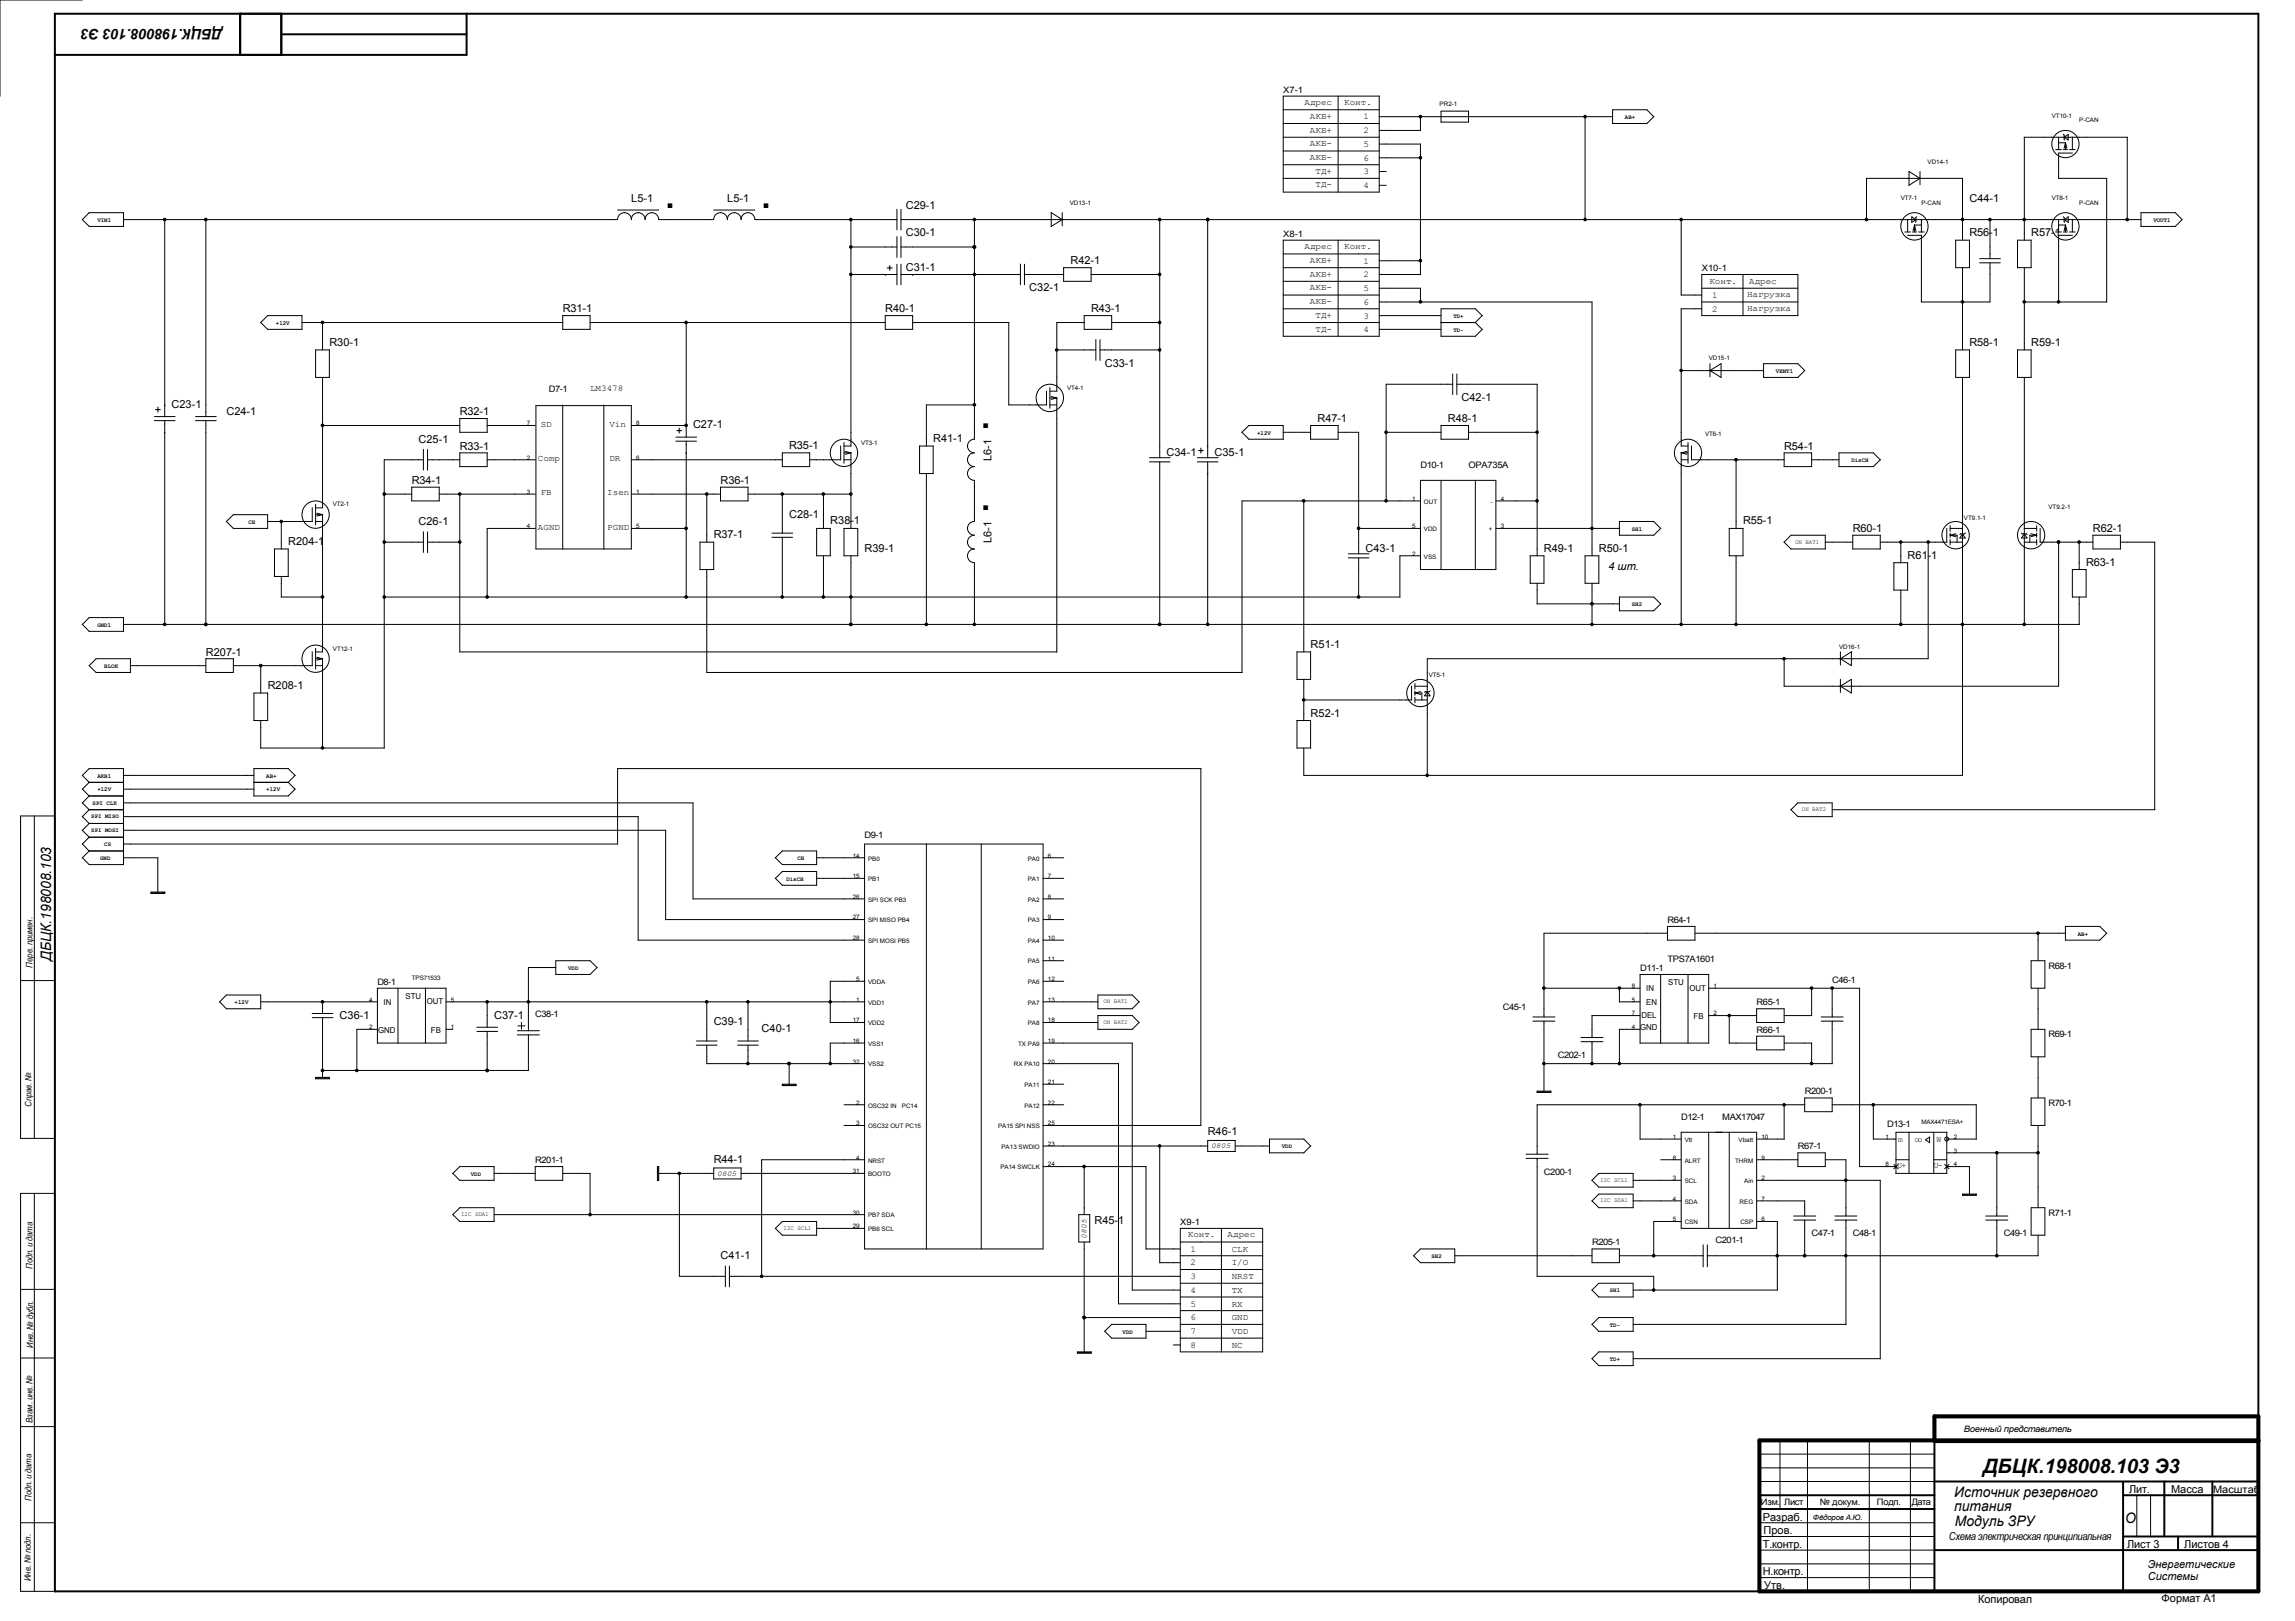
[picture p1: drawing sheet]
<svg xmlns="http://www.w3.org/2000/svg" width="841mm" height="594mm" viewBox="0 0 841 594" stroke-linecap="round" stroke-linejoin="round" font-family="sans-serif">
<defs><g id="words">
<g font-size="12.1">
<text x="243.9" y="76.3">.</text>
<text x="279.1" y="76.3">.</text>
<text x="359.6" y="156.8">.</text>
<text x="359.6" y="186.9">.</text>
</g>
<text font-size="7.3" x="726.7" y="539.8">ДБЦК.198008.103 Э3</text>
<g font-size="5.3">
<text x="81.5" y="10.8" transform="rotate(180 81.5 10.8)">ДБЦК.198008.103 Э3</text>
<text x="18.8" y="352" transform="rotate(-90 18.8 352)">ДБЦК.198008.103</text>
<text x="716.2" y="548.4">Источник резервного</text>
<text x="716.2" y="553.6">питания</text>
<text x="778.8" y="558">O</text>
<text x="716.4" y="559.2">Модуль ЗРУ</text>
</g>
<g font-size="4">
<text x="231.4" y="74">L5-1</text>
<text x="266.5" y="74">L5-1</text>
<text x="331.9" y="76.5">C29-1</text>
<text x="721.7" y="74">C44-1</text>
<text x="331.9" y="86.6">C30-1</text>
<text x="721.7" y="86.6">R56-1</text>
<text x="744.3" y="86.6">R57-1</text>
<text x="324.9" y="99.2">+</text>
<text x="331.9" y="99.1">C31-1</text>
<text x="392.3" y="96.6">R42-1</text>
<text x="377.2" y="106.7">C32-1</text>
<text x="206.2" y="114.5">R31-1</text>
<text x="324.4" y="114.5">R40-1</text>
<text x="399.8" y="114.3">R43-1</text>
<text x="120.7" y="126.8">R30-1</text>
<text x="721.7" y="126.8">R58-1</text>
<text x="744.3" y="126.8">R59-1</text>
<text x="404.8" y="134.4">C33-1</text>
<text x="62.9" y="149.4">C23-1</text>
<text x="535.6" y="146.9">C42-1</text>
<text x="59" y="151.4" transform="rotate(-90 59 151.4)">+</text>
<text x="83" y="152">C24-1</text>
<text x="168.5" y="152.2">R32-1</text>
<text x="482.8" y="154.5">R47-1</text>
<text x="530.6" y="154.5">R48-1</text>
<text x="250.1" y="158.9" transform="rotate(-90 250.1 158.9)">+</text>
<text x="254" y="157">C27-1</text>
<text x="153.4" y="162.3">C25-1</text>
<text x="168.5" y="164.8">R33-1</text>
<text x="289.2" y="164.5">R35-1</text>
<text x="342" y="162">R41-1</text>
<text x="427.5" y="167">C34-1</text>
<text x="441.2" y="166.5" transform="rotate(-90 441.2 166.5)">+</text>
<text x="445.1" y="167">C35-1</text>
<text x="653.8" y="164.8">R54-1</text>
<text x="363.3" y="169" transform="rotate(-90 363.3 169)">L6-1</text>
<text x="150.9" y="177.4">R34-1</text>
<text x="264" y="177.4">R36-1</text>
<text x="289.2" y="189.7">C28-1</text>
<text x="153.4" y="192.4">C26-1</text>
<text x="261.5" y="197.2">R37-1</text>
<text x="304.2" y="192.2">R38-1</text>
<text x="638.7" y="192.2">R55-1</text>
<text x="678.9" y="194.9">R60-1</text>
<text x="767" y="194.9">R62-1</text>
<text x="105.6" y="199.7">R204-1</text>
<text x="316.8" y="202.3">R39-1</text>
<text x="363.3" y="199.1" transform="rotate(-90 363.3 199.1)">L6-1</text>
<text x="500.4" y="202.3">C43-1</text>
<text x="565.8" y="202.3">R49-1</text>
<text x="585.9" y="202.3">R50-1</text>
<text x="589.4" y="208.8">4 шт.</text>
<text x="699.1" y="204.8">R61-1</text>
<text x="764.5" y="207.3">R63-1</text>
<text x="480.3" y="237.4">R51-1</text>
<text x="75.4" y="240.2">R207-1</text>
<text x="98.1" y="252.6">R208-1</text>
<text x="480.3" y="262.6">R52-1</text>
<text x="124.5" y="373.3">C36-1</text>
<text x="181.1" y="373.3">C37-1</text>
<text x="261.5" y="375.8">C39-1</text>
<text x="279.1" y="378.3">C40-1</text>
<text x="442.6" y="416">R46-1</text>
<text x="261.5" y="426">R44-1</text>
<text x="401.1" y="448.7">R45-1</text>
<text x="264" y="461.5">C41-1</text>
<text x="780.3" y="547">Лит.</text>
<text x="795.6" y="547">Масса</text>
<text x="646" y="557.3">Разраб.</text>
<text x="646.3" y="562.1">Пров.</text>
<text x="646" y="567.1">Т.контр.</text>
<text x="714.2" y="564.4">Схема электрическая принципиальная</text>
<text x="779.5" y="567.1">Лист 3</text>
<text x="800.4" y="567.1">Листов 4</text>
<text x="787.1" y="574.4">Энергетические</text>
<text x="646" y="577.2">Н.контр.</text>
<text x="787.1" y="579">Системы</text>
<text x="646.5" y="582.2">Утв.</text>
<text x="725" y="587.2">Копировал</text>
<text x="792.1" y="587">Формат A1</text>
</g>
<text font-size="3.8" x="811" y="547">Масштаб</text>
<g font-size="3.3">
<text x="470.2" y="33.9">X7-1</text>
<text x="478" y="38.5">Адрес</text>
<text x="492.6" y="38.5">Конт.</text>
<text x="480" y="43.5">АКБ+</text>
<text x="499.7" y="43.8">1</text>
<text x="480" y="53.6">АКБ-</text>
<text x="480" y="48.6">АКБ+</text>
<text x="499.7" y="48.8">2</text>
<text x="499.7" y="53.8">5</text>
<text x="480" y="58.6">АКБ-</text>
<text x="499.7" y="58.9">6</text>
<text x="482" y="63.6">ТД+</text>
<text x="499.7" y="63.9">3</text>
<text x="482" y="68.7">ТД-</text>
<text x="499.7" y="68.9">4</text>
<text x="470.2" y="86.7">X8-1</text>
<text x="478" y="91.3">Адрес</text>
<text x="492.6" y="91.3">Конт.</text>
<text x="480" y="96.4">АКБ+</text>
<text x="480" y="101.3">АКБ+</text>
<text x="499.7" y="96.6">1</text>
<text x="499.7" y="101.6">2</text>
<text x="623.6" y="99.3">X10-1</text>
<text x="480" y="106.4">АКБ-</text>
<text x="499.7" y="106.6">5</text>
<text x="626.4" y="103.9">Конт.</text>
<text x="641" y="103.9">Адрес</text>
<text x="480" y="111.4">АКБ-</text>
<text x="499.7" y="111.7">6</text>
<text x="627.4" y="109.2">1</text>
<text x="640.2" y="108.9">Нагрузка</text>
<text x="640.2" y="113.9">Нагрузка</text>
<text x="482" y="116.5">ТД+</text>
<text x="499.7" y="116.7">3</text>
<text x="627.4" y="114.2">2</text>
<text x="482" y="121.5">ТД-</text>
<text x="499.7" y="121.8">4</text>
<text x="201.2" y="143.8">D7-1</text>
<text x="216.2" y="143.3">LM3478</text>
<text x="198.2" y="156.4">SD</text>
<text x="223.3" y="156.4">Vin</text>
<text x="197.1" y="169">Comp</text>
<text x="223.3" y="169">DR</text>
<text x="520.5" y="171.4">D10-1</text>
<text x="538.1" y="171.4">OPA735A</text>
<text x="198.2" y="181.6">FB</text>
<text x="222.5" y="181.6">Isen</text>
<text x="197.1" y="194.4">AGND</text>
<text x="222.5" y="194.4">PGND</text>
<text x="316.8" y="307.2">D9-1</text>
<text x="611" y="338.2">R64-1</text>
<text x="611" y="352.5">TPS7A1601</text>
<text x="11.9" y="354.5" transform="rotate(-90 11.9 354.5)">Перв. примен.</text>
<text x="601" y="355.8">D11-1</text>
<text x="750.6" y="355">R68-1</text>
<text x="138.3" y="360.8">D8-1</text>
<text x="671.4" y="360">C46-1</text>
<text x="550.7" y="370.1">C45-1</text>
<text x="643.7" y="368.3">R65-1</text>
<text x="196.1" y="372.6">C38-1</text>
<text x="643.7" y="378.4">R66-1</text>
<text x="750.6" y="380.2">R69-1</text>
<text x="570.8" y="387.7">C202-1</text>
<text x="661.3" y="401">R200-1</text>
<text x="11.6" y="405.6" transform="rotate(-90 11.6 405.6)">Справ. №</text>
<text x="750.6" y="405.3">R70-1</text>
<text x="616.1" y="410.3">D12-1</text>
<text x="631.1" y="410.3">MAX17047</text>
<text x="691.5" y="412.8">D13-1</text>
<text x="658.8" y="421.1">R67-1</text>
<text x="196.1" y="426.2">R201-1</text>
<text x="565.8" y="430.4">C200-1</text>
<text x="432.5" y="448.8">X9-1</text>
<text x="750.6" y="445.5">R71-1</text>
<text x="435.3" y="453.4">Конт.</text>
<text x="449.9" y="453.4">Адрес</text>
<text x="628.6" y="455.6">C201-1</text>
<text x="663.9" y="453.1">C47-1</text>
<text x="678.9" y="453.1">C48-1</text>
<text x="734.3" y="453.1">C49-1</text>
<text x="436.3" y="458.7">1</text>
<text x="451.4" y="458.7">CLK</text>
<text x="583.4" y="456.4">R205-1</text>
<text x="11.9" y="464.9" transform="rotate(-90 11.9 464.9)">Подп. и дата</text>
<text x="436.3" y="463.7">2</text>
<text x="451.4" y="463.7">I/O</text>
<text x="436.3" y="468.8">3</text>
<text x="436.3" y="473.8">4</text>
<text x="451.4" y="468.8">NRST</text>
<text x="451.4" y="473.8">TX</text>
<text x="436.3" y="478.8">5</text>
<text x="451.4" y="478.8">RX</text>
<text x="436.3" y="483.8">6</text>
<text x="451.4" y="483.8">GND</text>
<text x="436.3" y="488.9">7</text>
<text x="451.4" y="488.9">VDD</text>
<text x="12.1" y="493.9" transform="rotate(-90 12.1 493.9)">Инв. № дубл.</text>
<text x="436.3" y="493.9">8</text>
<text x="451.4" y="493.9">NC</text>
<text x="11.9" y="521.3" transform="rotate(-90 11.9 521.3)">Взам. инв. №</text>
<text x="719.7" y="524.8">Военный представитель</text>
<text x="11.6" y="550" transform="rotate(-90 11.6 550)">Подп. и дата</text>
<text x="645.2" y="551.4">Изм.</text>
<text x="653.8" y="551.6">Лист</text>
<text x="666.9" y="551.6">№ докум.</text>
<text x="687.7" y="551.6">Подп.</text>
<text x="700.6" y="551.6">Дата</text>
<text x="11.3" y="579.4" transform="rotate(-90 11.3 579.4)">Инв. № подл.</text>
</g>
<g font-size="3">
<text x="603.2" y="363.3">IN</text>
<text x="611.3" y="361.1">STU</text>
<text x="619.1" y="363.1">OUT</text>
<text x="140.5" y="368.3">IN</text>
<text x="148.6" y="366.1">STU</text>
<text x="156.4" y="368.1">OUT</text>
<text x="603.2" y="368.3">EN</text>
<text x="601" y="377.4">GND</text>
<text x="601.5" y="373.1">DEL</text>
<text x="620.6" y="373.4">FB</text>
<text x="138.6" y="378.4">GND</text>
<text x="157.9" y="378.4">FB</text>
<text x="695.5" y="418.3">m</text>
<text x="701.6" y="418.3">oo</text>
<text x="709.6" y="418.6">W</text>
<text x="695.3" y="428.1">U+</text>
<text x="708.6" y="428.1">U-</text>
</g>
<g font-size="2.8">
<text x="443.8" y="420.8">0805</text>
<text x="262.8" y="430.8">0805</text>
<text x="398.2" y="453.9" transform="rotate(-90 398.2 453.9)">0805</text>
<text x="664.3" y="557">Фёдоров А.Ю.</text>
</g>
<g font-size="2.2">
<text x="527.6" y="38.7">PR2-1</text>
<text x="595.5" y="43.6">AB+</text>
<text x="751.9" y="43.3">VT10-1</text>
<text x="761.9" y="44.8">P-CAN</text>
<text x="706.3" y="60.1">VD14-1</text>
<text x="392" y="75.2">VD13-1</text>
<text x="696.6" y="73.4">VT7-1</text>
<text x="704.1" y="75">P-CAN</text>
<text x="751.9" y="73.4">VT8-1</text>
<text x="761.9" y="75">P-CAN</text>
<text x="35.7" y="81.3">VIN1</text>
<text x="789.1" y="81.3">VOUT1</text>
<text x="101.1" y="119">+12V</text>
<text x="532.6" y="116.5">TD+</text>
<text x="532.6" y="121.5">TD-</text>
<text x="626.2" y="132">VD15-1</text>
<text x="650.8" y="136.7">VENT1</text>
<text x="391" y="142.8">VT4-1</text>
<text x="193.1" y="155.9">7</text>
<text x="233.1" y="155.9">8</text>
<text x="460.7" y="159.3">+12V</text>
<text x="624.9" y="159.7">VT6-1</text>
<text x="315.6" y="163">VT3-1</text>
<text x="193.1" y="168.4">2</text>
<text x="233.1" y="168.4">6</text>
<text x="678.4" y="169.3">DisCH</text>
<text x="122" y="185.6">VT2-1</text>
<text x="193.1" y="181">3</text>
<text x="233.1" y="181">1</text>
<text x="517.5" y="183.5">1</text>
<text x="521.8" y="184.6">OUT</text>
<text x="546.1" y="184.6">-</text>
<text x="550" y="183.5">4</text>
<text x="91" y="192">CH</text>
<text x="719.7" y="190.4">VT9.1-1</text>
<text x="750.6" y="186.6">VT9.2-1</text>
<text x="193.1" y="193.6">4</text>
<text x="233.1" y="193.6">5</text>
<text x="517.5" y="193.6">5</text>
<text x="521.8" y="194.6">VDD</text>
<text x="545.5" y="194.6">+</text>
<text x="550" y="193.6">3</text>
<text x="598" y="194.5">SH1</text>
<text x="517.5" y="203.6">2</text>
<text x="657.8" y="199.2">ON BAT1</text>
<text x="521.8" y="204.7">VSS</text>
<text x="598" y="222.1">SH2</text>
<text x="35.7" y="229.7">GND1</text>
<text x="122" y="238.4">VT12-1</text>
<text x="673.9" y="237.7">VD16-1</text>
<text x="38.2" y="244.8">BLOK</text>
<text x="523.5" y="248.2">VT5-1</text>
<text x="35.7" y="285">AKB1</text>
<text x="97.6" y="285">AB+</text>
<text x="35.7" y="290">+12V</text>
<text x="97.6" y="290">+12V</text>
<text x="33.4" y="299.8">SPI MISO</text>
<text x="34" y="294.8">SPI CLK</text>
<text x="660.3" y="297.3">ON BAT2</text>
<text x="33.4" y="304.9">SPI MOSI</text>
<text x="38.2" y="310.1">CS</text>
<text x="36.7" y="315.2">GND</text>
<text x="292.2" y="315.2">CH</text>
<text x="312.5" y="314.3">14</text>
<text x="318.1" y="315.3">PB0</text>
<text x="376.6" y="315.3">PA0</text>
<text x="384" y="314.3">6</text>
<text x="288.2" y="322.7">DisCH</text>
<text x="312.5" y="321.8">15</text>
<text x="318.1" y="322.9">PB1</text>
<text x="376.6" y="322.9">PA1</text>
<text x="384" y="321.8">7</text>
<text x="312.5" y="329.4">26</text>
<text x="384" y="329.4">8</text>
<text x="318.1" y="330.4">SPI SCK PB3</text>
<text x="376.6" y="330.4">PA2</text>
<text x="312.5" y="336.9">27</text>
<text x="318.1" y="338">SPI MISO PB4</text>
<text x="376.6" y="338">PA3</text>
<text x="384" y="336.9">9</text>
<text x="312.5" y="344.5">28</text>
<text x="318.1" y="345.5">SPI MOSI PB5</text>
<text x="376.6" y="345.5">PA4</text>
<text x="384" y="344.5">10</text>
<text x="761.4" y="342.9">AB+</text>
<text x="376.6" y="353.1">PA5</text>
<text x="384" y="352">11</text>
<text x="150.9" y="359.1">TPS71533</text>
<text x="208.2" y="355.4">VDD</text>
<text x="313.8" y="359.5">5</text>
<text x="384" y="359.5">12</text>
<text x="318.1" y="360.6">VDDA</text>
<text x="376.6" y="360.6">PA6</text>
<text x="598" y="362.1">8</text>
<text x="627.9" y="362.1">1</text>
<text x="86" y="368">+12V</text>
<text x="135.3" y="367.1">4</text>
<text x="165.2" y="367.1">5</text>
<text x="313.8" y="367.1">1</text>
<text x="318.1" y="368.1">VDD1</text>
<text x="376.6" y="368.1">PA7</text>
<text x="384" y="367.1">13</text>
<text x="404.4" y="367.7">ON BAT1</text>
<text x="598" y="367.1">5</text>
<text x="135.3" y="377.1">2</text>
<text x="165.2" y="377.1">1</text>
<text x="312.5" y="374.6">17</text>
<text x="318.1" y="375.7">VDD2</text>
<text x="376.6" y="375.7">PA8</text>
<text x="384" y="374.6">18</text>
<text x="404.4" y="375.2">ON BAT2</text>
<text x="598" y="377.1">4</text>
<text x="598" y="372.1">7</text>
<text x="627.9" y="372.1">2</text>
<text x="312.5" y="382.2">16</text>
<text x="318.1" y="383.2">VSS1</text>
<text x="373.1" y="383.2">TX PA9</text>
<text x="384" y="382.2">19</text>
<text x="312.5" y="389.7">32</text>
<text x="384" y="389.7">20</text>
<text x="318.1" y="390.8">VSS2</text>
<text x="371.6" y="390.8">RX PA10</text>
<text x="375.4" y="398.3">PA11</text>
<text x="384" y="397.3">21</text>
<text x="313.8" y="404.8">2</text>
<text x="318.1" y="405.8">OSC32 IN</text>
<text x="330.5" y="405.8">PC14</text>
<text x="375.4" y="405.8">PA12</text>
<text x="384" y="404.8">22</text>
<text x="313.8" y="412.4">3</text>
<text x="318.1" y="413.4">OSC32 OUT PC15</text>
<text x="365.7" y="413.4">PA15 SPI NSS</text>
<text x="384" y="412.4">25</text>
<text x="704.1" y="411.9">MAX4471ESA+</text>
<text x="384" y="419.9">23</text>
<text x="613" y="417.4">1</text>
<text x="617.3" y="418.4">Vtt</text>
<text x="637.1" y="418.4">Vbatt</text>
<text x="645.5" y="417.4">10</text>
<text x="691" y="417.4">1</text>
<text x="715.9" y="417.4">2</text>
<text x="313.8" y="424.9">4</text>
<text x="367" y="421">PA13 SWDIO</text>
<text x="469.7" y="420.8">VDD</text>
<text x="613" y="424.9">8</text>
<text x="645.5" y="424.9">9</text>
<text x="715.9" y="422.4">3</text>
<text x="172.5" y="430.9">VDD</text>
<text x="312.5" y="429.9">31</text>
<text x="318.1" y="426">NRST</text>
<text x="318.1" y="431">BOOTO</text>
<text x="366.6" y="428.5">PA14 SWCLK</text>
<text x="384" y="427.4">24</text>
<text x="617.3" y="426">ALRT</text>
<text x="635.8" y="426">THRM</text>
<text x="691" y="427.4">8</text>
<text x="715.9" y="427.4">4</text>
<text x="586.4" y="433.1">I2C SCL1</text>
<text x="613" y="432.5">3</text>
<text x="617.3" y="433.5">SCL</text>
<text x="639.1" y="433.5">Ain</text>
<text x="645.5" y="432.5">2</text>
<text x="586.4" y="440.6">I2C SDA1</text>
<text x="613" y="440">4</text>
<text x="617.3" y="441.1">SDA</text>
<text x="637.5" y="441.1">REG</text>
<text x="645.5" y="440">7</text>
<text x="169" y="445.6">I2C SDA1</text>
<text x="312.5" y="445.1">30</text>
<text x="318.1" y="446.1">PB7 SDA</text>
<text x="613" y="447.5">5</text>
<text x="617.3" y="448.6">CSN</text>
<text x="637.8" y="448.6">CSP</text>
<text x="645.5" y="447.5">6</text>
<text x="287.1" y="450.7">I2C SCL1</text>
<text x="312.5" y="450.1">29</text>
<text x="318.1" y="451.1">PB6 SCL</text>
<text x="524.6" y="461">SH2</text>
<text x="589.9" y="473.6">SH1</text>
<text x="411.4" y="488.7">VDD</text>
<text x="589.9" y="486.2">TD-</text>
<text x="589.9" y="498.7">TD+</text>
</g>
</g></defs>
<g fill="none" stroke="#000" stroke-width=".72">
<path d="M88 5v15.1M103 12.6h68M103.1 5v15.1M171 5v15.1h-150.9M708.9 528v55.1M645 547.9h63.9M645 553h63.9M708.9 542.9h118.5M778 543.1v40M778.2 547.9h49.1M793.1 542.9v19.9M810.7 542.9v19.9"/>
<path d="M708.8 568h118.5M778.2 563h49.1M798.2 563v4.9M20.1 583.1h807.5M827.6 583.1v-578.1h-807.5v578.2"/>
</g>
<g fill="none" stroke="#000" stroke-width=".37">
<path d="M30.2 0h-30.2v35.3M88 5v15.2M470.2 35.2h35.2v35.2h-35.2zM490.3 35.2v35.2M470.2 50.3h35.2M470.2 40.2h35.2M470.2 45.3h35.2M470.2 55.3h35.2M505.4 52.8l15.1-.1 .1 47.9h-15.2M505.4 42.8h85.5M505.4 57.8h15.2M520.5 42.7v5.1h-15.1"/>
<path d="M528.1 40.7h10v4h-10zM580.9 42.8v37.7M606 42.7l-2.5 2.6h-12.6v-5.1h12.6l2.5 2.6M753.3 54.8h2.1M754.3 52.3h2.6M754.4 50.3v4.6M756.1 54.8h1.5M756.1 49.2l.3 .3M756.4 51l.2 .3M756.4 49.5v1.6M756.9 52.3l.5 2.1M756.9 52.3v2.5"/>
<path d="M756.9 52.3l-.5 2M757.9 49.2v2.1l-1.5-1.1 1.5-.9M758.4 54.8h2M759.4 50.2v4.6M759.5 56.1l-5.1-.1v9.4M32.6 77.9h12.7v5.1h-12.7M32.7 77.9l-2.6 2.6M226.3 77h15.1M261.5 77h15.1M328.7 76.7v7.5M330.2 76.7v7.6M385.2 77.9l4.1 2.6-4.1 2.5v-5.1"/>
<path d="M389.3 77.9v4.9M470.2 65.4h35.2M470.2 60.4h35.2M505.4 62.9h2.6M505.4 67.9h2.6M699.6 67.9l4-2.5-4.1-2.6 .1 5.1M702.4 79.4l-.3 .3v1.5M703.6 62.8v4.9M754.4 65.4h17.6v45.3h-30.2M756.1 79.4l.3 .3v1.5M797.1 77.9l2.6 2.6M797.2 77.9h-12.6v5.1h12.6"/>
<path d="M30.1 80.4l2.6 2.6M45.3 80.5h181a2.48 2.48 0 0 1 2.5-2.6 2.51 2.51 0 0 1 2.6 2.6 2.48 2.48 0 0 1 2.4-2.6 2.51 2.51 0 0 1 2.6 2.6 2.5 2.5 0 0 1 2.5-2.6 2.5 2.5 0 0 1 2.5 2.6h20.1a2.5 2.5 0 0 1 2.5-2.6 2.5 2.5 0 0 1 2.5 2.6 2.52 2.52 0 0 1 2.5-2.6 2.52 2.52 0 0 1 2.6 2.6 2.52 2.52 0 0 1 2.5-2.6 2.52 2.52 0 0 1 2.5 2.6h52.1M60.4 80.5v72.2M75.4 80.5v72.2M311.8 80.5v82.9h-2.5M311.8 90.5h16.9M328.7 86.7v7.6M328.7 96.8v7.6M330.1 80.5h454.5M330.1 90.5h27M330.2 86.7v7.7M330.2 96.8v7.6"/>
<path d="M357.1 80.5v80.5a2.5 2.5 0 0 0-2.6 2.4 2.5 2.5 0 0 0 2.6 2.5 2.52 2.52 0 0 0-2.6 2.6 2.52 2.52 0 0 0 2.6 2.5 2.52 2.52 0 0 0-2.6 2.5 2.52 2.52 0 0 0 2.6 2.5v15.1a2.52 2.52 0 0 0-2.6 2.5 2.52 2.52 0 0 0 2.6 2.5 2.52 2.52 0 0 0-2.6 2.5 2.52 2.52 0 0 0 2.6 2.6 2.48 2.48 0 0 0-2.6 2.5v-.1a2.51 2.51 0 0 0 2.6 2.6v22.7M373.9 96.8v7.6M375.4 96.8v7.6M399.8 98v5.1M399.8 98.1h-10.1l.1 5M425 80.5v87.2M442.6 80.5v87.3M470.2 98.1h35.2M470.2 93h35.2M470.2 88h35.2v35.2h-35.2zM490.3 88v35.3M505.4 95.5h15.2"/>
<path d="M616.1 80.4v27.7M684 80.5l-.1-15.1h35.3v22.6M698 85h2.1M699 86.2h5.1v24.5h25.1v-14.4M699.1 80.4v4.6M700.8 85h1.6M701.6 82.4l.5 2.1M701.6 82.5l-.6 2M701.6 82.4v2.6M701.6 82.5h2.5M702.1 80.4l-1.5 1.1v-2.1l1.5 1.1M702.1 81.2l-.3 .3"/>
<path d="M703.1 85h2M704.1 80.5v4.5M716.6 88h5.1M719.2 98.1v30.1M721.7 88v10.1h-5v-10.1M725.4 96.3h7.6M725.5 94.8h7.5M729.2 80.4v14.4M741.8 98.1v30.1M744.3 88v10.1h-5v-10.1h5M753.3 85h2.1M754.3 82.5h2.6"/>
<path d="M754.4 80.5v4.5M756.1 85h1.5M756.4 80.4l1.5 1.1v-2.1l-1.5 1.1M756.4 81.2l.2 .3M756.9 82.4v2.6M756.9 82.5l.5 2M756.9 82.4l-.5 2.1M758.4 85h2M759.4 80.4v4.6M759.5 86.2h-5.1v24.5M779.5 80.5l.1-30.2h-37.8v37.7M799.7 80.4l-2.6 2.6"/>
<path d="M95.5 118.2l2.6 2.5M98 115.7h12.7v5M98.1 115.7l-2.6 2.5M110.7 118.2h95.5M118.2 118.2v10M206.2 115.7h10v5M206.2 115.7v5M216.2 118.2h108.2M251.5 118.2v42M311.8 100.6h16.9M324.4 100.6h.1M330.2 100.6h43.7"/>
<path d="M334.4 100.6h.1M334.4 118.2h35.3v30.2h13.8M375.4 100.6h14.4M389.8 103.1h10.1M397.3 115.7h10.1v5h-10.1M397.3 118.2h-10v25.1M397.3 115.7v5M399.8 100.6h25.2M407.4 118.2h17.6M470.2 103.1h35.2M470.2 108.1h35.2M470.2 113.2h35.2"/>
<path d="M470.2 118.2h35.2M505.4 105.6h15.2l-.1 5.1M505.4 110.7h78M505.4 115.7h22.7M528.1 118.2h12.6M540.6 113.2l2.6 2.5M540.7 113.2h-12.6v10.1M543.2 115.6l-2.6 2.6 2.6 2.5M583.4 110.7v93M616 108.1h7.6M616 113.2h7.6M616.1 113.2v50.2"/>
<path d="M623.6 100.6h35.2v15.1h-35.2zM623.6 105.6h35.3M623.6 110.7h35.3M638.7 100.6v15.1M98 120.7h12.7M118.2 138.3v47.8M120.7 128.2h-5v10.1h5M120.7 128.2v10.1M206.2 120.7h10.1M324.4 120.7h10v-5h-10v5M387.3 128.2h14.3M401.6 124.4v7.6"/>
<path d="M403.1 128.2h21.9M403.1 124.5v7.6M505.4 120.7h22.7M528.1 123.2h12.6M532.3 137v7.6M533.9 137v7.7M543.2 120.6l-2.6 2.6M616 135.8h30.3M626.6 133.2v4.9M630.7 133.3v5l-4.1-2.5M630.7 133.2l-4.1 2.6M661.4 135.8l-2.5 2.5h-12.6v-5h12.6l2.5 2.5"/>
<path d="M716.6 128.2h5.1M719.2 138.3v145.8h-241.4v-10M721.7 128.2v10.1h-5v-10.1M741.8 138.3v90.6M744.3 128.2v10.1h-5v-10.1h5M56.6 154.1h7.5M56.6 152.7h7.6M60.4 148.4h.1M60.4 158.4h.1M60.4 154.1v74.8M71.6 154.1h7.6M71.7 152.7h7.5"/>
<path d="M75.4 154.1v74.8M118.2 155.9h50.3M168.5 158.4h10v-5.1l-10.1 .1 .1 5.1M178.5 155.9h17.6M196.4 148.6h35v52.6h-35zM206.2 148.4v52.8M221.3 148.4v52.8M231.4 155.9h20.1M251.5 155.9h.1M357.1 148.4h-17.6v15M383.5 143.3v5.1M384.7 148.4h2.6"/>
<path d="M384.7 145.8h2.6M384.7 143.3h2.6M384.7 142v7.6M385.2 145.3l2.1 .5v93.1M387.3 145.8l-2.1 .5M455.1 158.4l2.6 2.6M457.6 155.9h12.6v5.1h-12.6M457.7 155.9l-2.6 2.6M470.2 158.4h10.1M490.3 158.4h7.6v44.5M490.3 155.9h-10.1l.1 5.1h10.1M490.3 155.9v5.1"/>
<path d="M508 158.4h20.1M532.3 140.8h-24.3v42.8M533.8 140.8h29.5v62.9M538.1 158.4h25.2M538.1 155.9h-10.1l.1 5.1h10.1M538.1 155.9v5.1M150.8 178.5h10.2M155.2 168.5h-14.4v105.6h-45.3M155.2 164.7v7.6M156.6 168.5h11.9M156.7 164.7v7.6M161 178.5v5.1h-10.1v-5.1"/>
<path d="M168.5 171h10v-5.1h-10.1l.1 5.1M178.5 168.5h17.6M231.4 168.5h55.3M247.6 161.7h7.6M247.7 160.2h7.6M251.5 165.9h.1M251.5 161.7v57.1M274.1 178.5v5.1M274.1 178.5h-10.1v5.1h10.2M286.7 171h10v-5.1h-10v5.1M308.1 163.4v5.1h-11.4M309.2 168.5h2.6"/>
<path d="M309.3 165.9h2.6M309.3 162.1v7.7M309.8 165.4l2 .5M311.8 165.9v27.7M311.9 165.9l-2.1 .6M337 173.5h5v-10.1h-5.1l.1 10.2M339.5 173.5v55.4M421.2 169.2h7.6M421.2 167.7h7.6M425 169.2v59.7M438.7 169.2h7.7M438.8 167.7h7.6"/>
<path d="M442.6 163.4h.1M442.6 173.5h.1M442.6 169.2v59.7M520.5 176h27.7v32.7h-27.7zM528.1 176v32.7M540.6 176v32.7M616 163.4h2.6M616.1 168.5h2.5M618.2 165.4l-2.1 .5v63M618.6 165.9h-2.6l2.1 .6M618.6 162.1v7.7M619.8 168.5h34"/>
<path d="M619.8 163.4v5.1M636.2 168.5v25.1M653.8 165.9h10.1v5.1h-10.1M653.8 165.9v5.1M663.9 168.5h10M673.9 171h12.6M686.5 165.9l2.6 2.6M686.5 165.9h-12.6v5.1M689.1 168.4l-2.6 2.6M82.9 191.1l2.6 2.5h12.6v-5h-12.6l-2.6 2.5M103.1 191.1v10.1M114.4 186.1l.1 5h-16.4"/>
<path d="M115.6 191.1h2.6M115.7 184.8v7.6M115.7 188.6h2.5M115.7 186.1h2.5M116.1 188l2.1 .6v50.3M118.2 188.6l-2 .5M140.8 198.7h14.4M140.8 181.1h10.1M155.2 194.9v7.5M156.6 198.7h11.9M156.7 194.9v7.6M161 181.1h35.1"/>
<path d="M168.5 181.1v57.8h218.8M196.1 193.6h-17.6v25.2M231.4 193.6h20.1M231.4 181.1h32.6M256.5 198.7h5M256.5 198.7v10M259 181.1v17.6M261.5 198.6l.1 10.1h-5.1M274.1 181.1h37.8M282.9 196.9h7.5M282.9 195.4h7.6M286.7 181.1v14.3"/>
<path d="M286.7 196.9v21.9M299.2 193.6h5M299.3 193.6v10.1M301.8 181.1v12.5M304.2 193.6v10.1M314.3 193.6h-5.1l.1 10.1M314.3 193.6l.1 10.1h-5.1M477.8 183.5v55.4M497.9 193.6h22.6M520.5 183.6h-65.4l.1 62.8-196.2 .1v-37.8M548.2 193.6h45.2M548.2 183.6h15.1"/>
<path d="M608.6 193.6l-2.6 2.5h-12.6v-5h12.6l2.6 2.6M638.7 193.6h-5.1l.1 10.1M638.7 193.6l.1 10.1h-5.1M653.8 198.6l2.5 2.6M656.3 196.1h12.6v5.1h-12.6M656.3 196.1l-2.5 2.6M668.9 198.7h10M689 198.7h24.4M689 196.1l.1 5.1h-10.2v-5.1h10.1M696.6 198.7v7.5M706.6 198.6v42.8h-183.6M713.4 193.6v5.1"/>
<path d="M714.6 198.7h4.6M714.6 196.1l2.1 .5M714.6 193.6h4.6M714.6 192.6v2.1M714.6 195.4v1.5M714.6 197.7v2M716.7 195.6l-2.1 .5h2.6M717.2 196.1v2.6M718.4 195.6h1.6M718.5 195.6l-.3 .3M720.2 197.1l-1-1.5-1 1.5h2M720.2 195.3l-.3 .3"/>
<path d="M740.8 195.3l.2 .3M741 195.6h1.6M741.8 193.6h4.5M741.8 195.6l1 1.5h-2l1.1-1.5M741.8 198.7h4.6M742.5 195.6l.3 .3M744.3 195.6l2 .5h-2.5v2.6M746.3 192.6v2.1M746.3 195.4v1.5M746.3 197.7v2M746.4 196.1l-2.1 .5M747.6 198.7h19.4"/>
<path d="M747.6 193.6v5.1M754.4 198.6v52.9M761.9 198.7v10M766.9 196.1h10.1M777 198.7h12.6M777 196.1v5.1h-10v-5.1M789.6 198.6v98.1h-118.2M100.5 201.2h5.1M103.1 211.2v7.6M103.1 218.8h15.1M105.6 201.1l.1 10.1h-5.1v-10M299.3 203.7h5"/>
<path d="M301.8 203.7v15.1M311.8 203.7v25.2M494.1 204.4h7.6M494.1 202.9h7.6M497.9 204.4v14.4M520.5 203.7h-7.5v15.1h-372.2M560.7 203.7h5.1v10h-5.1M560.7 203.7v10.1M563.3 213.7v7.6M580.9 213.7h5M583.4 213.7v15.2M585.9 213.7v-10h-5.1l.1 10.1"/>
<path d="M636.2 203.7v25.2M694 206.2h5.1M694 206.2v10.1M696.6 216.2v12.7M699.1 206.2v10h-5.1M759.4 218.8h5.1M761.9 218.8l.1 10h-716.7M764.5 218.8v-10.1h-5.1v10.1M30.1 228.8l2.6 2.6M32.6 226.3h12.7v5.1M32.6 231.4h12.7M32.7 226.3l-2.6 2.6"/>
<path d="M114.4 238.8l.1 5.1h-29M115.7 237.6v7.6M115.7 238.9h2.5M475.2 238.9h5.1M475.3 238.9v10.1h5M480.3 238.8v10.2M563.2 221.3h30.2M608.6 221.3l-2.6-2.5h-12.6v5.1M608.6 221.2l-2.6 2.6h-12.6M674.4 238.8v4.9M678.4 238.9v5.1l-4-2.7M678.5 238.8l-4.1 2.6"/>
<path d="M32.6 243.9l2.6 2.5 12.6 .1v-5.1h-12.6l-2.6 2.6M47.8 243.9h27.6M85.5 241.4h-10.1v5.1l10.2-.1M85.5 241.3v5.1M93 254l5.1-.1v10.1h-5.1M93 254v10.1M95.5 243.9v10.1M115.6 243.9h2.6M115.7 241.4h2.5M116.1 240.9l2.1 .5v32.7M118.2 241.3l-2 .6M477.7 256.5h39.6"/>
<path d="M477.8 249v15M517.3 251.4v5.1M518.5 253.9l2 .6M518.5 256.5h4.5M518.5 251.5h4.6M518.5 250.4v2.1M518.5 253.2v1.6M518.5 255.5v2.1M520.6 253.4l-2.1 .6h2.6M521 254v2.5M523 253.4l1 1.6M523 241.3v42.8"/>
<path d="M523.1 253.4l-1.1 1.6h2.1M523.8 253.5l-1.8 .2M524.1 253.2l-.3 .3M653.8 251.5h100.6M653.8 241.3v10.2M674.4 251.4l4 2.6M674.4 248.9v4.8M678.4 249v5M678.5 248.9l-4.1 2.6M95.5 264v10.2M475.2 264h5.1v10.1M475.3 264v10.2"/>
<path d="M475.3 274.1h5M7.5 299h12.6v118.2h-12.6zM12.6 299v118.2M30.1 299.2l2.6 2.6-2.6 2.5M30.1 289.1l2.6 2.6-2.6 2.6M30.1 294.2l2.6 2.5-2.6 2.6M30.1 284.1l2.6 2.6-2.6 2.5M32.6 281.6h12.7v35.3M32.6 291.7h12.7M32.6 296.7h12.7M32.6 286.7h12.7M32.7 281.6l-2.6 2.6"/>
<path d="M45.3 294.2h208.7M45.3 299.3h188.5v45.2h83M45.3 284.1h47.7M45.3 289.2h47.7M93 286.7h12.7M105.6 286.7l2.6 2.5M108.2 284.2l-2.5-2.6h-12.7v10.1h12.7l2.5-2.6M108.2 284.1l-2.6 2.6M254 294.2v35.2h62.8M440.1 281.6v130.9M440.1 281.6h-213.8v27.7M656.3 296.7l2.5 2.6"/>
<path d="M658.8 294.2h12.6v5.1h-12.6M658.8 294.2l-2.5 2.6M30.1 304.2l2.6 2.6-2.6 2.5M30.1 309.2l2.6 2.6-2.6 2.6 2.6 2.4M32.6 301.8h12.7M32.6 306.8h12.7M32.6 311.8h12.7M32.6 316.8h12.7M45.3 304.2h198.7l-.1 32.8M45.3 314.3h12.6M45.3 309.3h181.1M57.8 314.3v12.6"/>
<path d="M299.3 316.8h-12.6l-2.6-2.4 2.5-2.6h12.7v5.1M299.3 314.3h17.5M316.8 309.3h65.4v148.4h-65.4zM339.5 309.3v148.4M359.6 309.3v148.4M382.2 314.3h7.6M55.3 326.9h5.1v.5h-5.1zM55.3 327.2h5.1M243.9 337h72.9M284.1 321.8l2.5 2.6h12.7v-5h-12.7l-2.5 2.5M299.3 321.9h17.5M382.2 321.9h7.6"/>
<path d="M382.2 329.4h7.6M382.2 337h7.6M611 339.5h10.1v5h-10.1zM7.5 359.3h12.6M203.7 354.5h-10.1v23.2M216.2 352l2.6 2.6-2.6 2.5M216.3 352h-12.6v5.1h12.6M316.8 359.6l-12.6-.1v15.2h12.6M382.2 344.5h7.6M382.2 352h7.6M382.2 359.6h7.6M608.5 357.1v25.2"/>
<path d="M611 342h-45.2v30.7M618.6 357.1v25.2M621.1 342h135.8M626.2 357v25.2h-25.2M626.2 357.1h-25.2v25.2M744.3 352h5v10.1h-5zM746.8 342v10M772 341.9l-2.5 2.6-12.6 .1v-5.1h12.6l2.5 2.5M80.4 367.1l2.6 2.6M82.9 364.6h12.6v5.1h-12.6M83 364.6l-2.6 2.6M95.5 367.1h42.8"/>
<path d="M114.4 371.4h7.6M114.4 372.9h7.6M118.2 367.1v4.3M118.2 372.9v21.9M138.3 362.1h25.1M138.3 377.2h-7.5v15.1M138.3 362.1v20.2M145.8 362.1v20.2M155.9 362.1v20.2M163.4 377.2h2.5M163.4 367.1h153.4M163.4 362.1v20.1"/>
<path d="M174.7 376.4h7.6M174.8 378h7.6M178.5 367.1v9.4M178.5 378v14.3M189.6 377.7h8.1M189.6 379.2h8.1M189.8 375.9h2.6M191.1 374.6v2.6M193.6 379.2v13.1h-75.4M259 367.1v14.4M274.1 367.1v14.4M382.2 367.1h20.1"/>
<path d="M382.2 374.7h20.1M402.3 377.2h12.7l2.4-2.6-2.5-2.4h-12.6v5M417.4 367.1l-2.4 2.6h-12.7v-5.1h12.7l2.4 2.6M561.7 374.2h8.1M561.7 372.7h8.1M565.8 374.1v25.8M565.8 362.1h35.2M593.4 377.2h7.6M593.4 367.1h7.6M593.4 362.1v5M593.4 377.2v12.6M601 372.2h-17.6v8"/>
<path d="M626.2 362.1h55.3M626.2 372.2h17.5M633.7 372.2v10.1M643.7 369.7h10.1v5h-10.1zM643.7 379.7h10.1v5h-10.1zM653.8 372.2h10.1M663.9 362.1v10.1M667.3 374.2h8.1M667.3 372.7h8.1M671.4 362.1v10.6M671.4 374.1v15.7M681.4 362.1v65.4"/>
<path d="M744.3 377.2h5v10.1h-5zM746.8 362.1v15.1M115.7 395.1h5M120.7 394.8v.5M120.7 394.8h-5v.6l5-.1M138.3 382.2h25.2M255.2 383h7.6M255.2 381.5h7.6M259 383v6.8M259 389.8h57.8M270.3 383h7.6M270.3 381.5h7.6"/>
<path d="M274.1 383v6.8M286.7 397.6h5M289.2 389.8v7.5M291.7 397.3v.5h-5M291.7 397.3h-5v.5M316.8 382.2h-12.6v7.6M382.2 397.3h7.6M382.2 382.2h32.8l-.1 90.6M382.2 389.8h27.7v88M565.8 389.8h105.6M568.3 399.8v.5M568.3 399.8h-5v.5h5"/>
<path d="M579.3 381.7h8.1M579.3 380.2h8.1M583.4 381.7v8.1M633.7 382.2h10M653.8 382.2h10.1v7.6M746.8 387.3v15M309.3 412.4h7.5M309.3 404.8h7.5M382.2 412.4h57.9M382.2 404.8h7.6M382.2 419.9h60.4M425 419.9v42.8h7.5"/>
<path d="M442.6 417.9h10l.1 4-10.1 .1zM452.6 419.9h12.6M477.8 417.4l2.5 2.6M477.8 417.4h-12.6v5.1M480.3 419.9l-2.5 2.5M563.3 400.1h5M601 417.4h15.1M601 404.8v12.6M616.1 414.9h27.6v35.2h-27.6zM626.2 414.9v35.3M633.7 414.9v35.3M643.7 417.4h10.1"/>
<path d="M653.8 404.8v12.6M661.3 404.8h-98v18.2M661.3 402.3h10.1v5.1h-10.1zM671.4 404.8h52.8v12.6M686.5 417.4h8.3M686.5 404.8v12.6M699.6 414.9v15.1M707.1 416.7v2M707.1 416.6l-1.5 1.1 1.5 1M708.6 414.9v15.1M713.4 417.4h10.8M713.4 414.9v15.1h-18.7"/>
<path d="M713.4 414.9h-18.6v15.1M744.3 402.3h5v10.1h-5zM746.8 412.4v30.2M7.5 437.3h12.6v145.8h-12.6zM12.6 437.3v145.9M165.9 430l2.5-2.5h12.7v5.1M165.9 429.9l2.5 2.6h12.7M181.1 430h15M196.1 427.5h10.1v5h-10.1zM206.2 430h10.1M216.2 430v15.1M240.9 427.5h.5v5.1"/>
<path d="M240.9 427.5v5.1M240.9 432.5h.5M241.1 427.5v5.1M241.4 430h20.1M249 429.9v37.8h16.9M271.6 430h45.2M271.6 428v4.1M271.6 428h-10.1v4.1l10.1-.1M316.8 425h-37.7v42.7M382.2 427.5h37.8l-.1 30.2h12.6M397.3 427.5v17.6M465.2 422.4h12.6"/>
<path d="M559.2 424.5h8.1M559.2 423h8.1M563.3 424.4v43.3M583.4 432.6l2.5-2.6h12.6v5.1M583.4 432.5l2.5 2.5h12.6M598.5 432.5h17.6M608.5 425h7.6M643.7 432.5h45.4l-.1 65.4h-90.5M643.7 425h15.1M658.8 422.4h10.1v5.1h-10.1zM668.9 425h7.5v20.6M681.4 427.5h13.4"/>
<path d="M694 426.7l1.6 1.6M694.7 425h4.9M695.5 426.7l-1.5 1.6M708.6 425h4.8M712.6 426.7l1.6 1.6M713.4 422.4h33.5M713.4 427.5h8.3v10.1M714.2 426.7l-1.6 1.6M719.2 438h5v-.4h-5v.5M719.2 437.8h5M731.7 422.4v23.2M165.9 445.1l2.5 2.5h12.7v-5h-12.7l-2.5 2.5"/>
<path d="M181.1 445.1h135.7M284.1 450.1l2.5 2.5 12.7 .1v-5.1h-12.7l-2.5 2.6M299.3 450.1h17.5M395.3 445.1h4l.1 10h-4.1zM397.3 455.1v40.3M432.5 450.1h30.2v45.3h-30.2zM432.5 455.1h30.2M447.6 450.1v45.3M520.5 457.7h12.6v5h-12.6M520.5 457.7l-2.6 2.5M583.4 440l2.5 2.6h12.6v-5h-12.6l-2.5 2.5M583.4 457.7h10v5h-10z"/>
<path d="M598.5 440.1h17.6M616.1 447.6h-10.1v12.6M624.1 456.1v8.1M625.6 456.1v8.1M643.7 440.1h17.7l-.1 5.5M643.7 447.6h7.6v25.2M657.3 447.1h8.1M657.3 445.6h8.1M661.3 447v13.2M672.4 447.1h8.1M672.4 445.6h8.1M676.4 447v38.4"/>
<path d="M727.7 447.1h8.1M727.7 445.6h8.1M731.7 447v13.2M744.3 442.6h5v10h-5zM746.8 452.6v7.6M7.5 472.5h12.6M265.8 463.9v7.6M267.3 467.7h165.2M267.3 463.9v7.7M409.9 477.8h22.6M414.9 472.7h17.6M432.5 460.2h30.2"/>
<path d="M432.5 465.2h30.2M432.5 470.2h30.2M432.5 475.3h30.2M517.9 460.1l2.6 2.6M533.1 460.2h50.3M563.3 467.7h42.7v5.1M583.4 472.7l2.5 2.6h12.6v-5.1h-12.6l-2.5 2.6M593.4 460.2h30.8M598.5 472.7h52.8M625.6 460.2h121.3M7.5 497.6h12.6M394.8 495.6h5.1"/>
<path d="M397.3 482.8h35.2M399.8 495.3v.6M399.9 495.4h-5.1v.5h5.1M404.8 487.8l2.6 2.5M407.3 485.3h12.6v5.1M407.3 490.3h12.6M407.4 485.3l-2.6 2.6M419.9 487.8h12.6M430 492.8h2.5M432.5 480.3h30.2M432.5 485.3h30.2M432.5 490.3h30.2"/>
<path d="M583.4 497.9l2.5-2.5h12.6v5.1M583.4 485.4l2.5-2.6h12.6v5.1M583.4 485.3l2.5 2.5h12.6M583.4 497.8l2.5 2.6h12.6M598.5 485.3h78M7.5 522.8h12.6M644.7 537.9h64.2M644.7 532.8h64.2M652.3 527.8v25.2M662.3 527.8v55.4M685 527.8v55.4M700.1 527.8v55.4"/>
<path d="M7.5 558h12.6M644.7 542.9h64.2M644.7 558h64.2M783 547.9v15.2M788.1 547.9v15.2M644.7 568h64.2M644.7 563h64.2M644.7 578.1h64.2M644.7 573.1h64.2"/>
<circle cx="520.5" cy="57.8" r=".49"/>
<circle cx="520.5" cy="42.7" r=".49"/>
<circle cx="580.8" cy="42.7" r=".48"/>
<circle cx="756.9" cy="52.8" r="5"/>
<circle cx="60.3" cy="80.4" r=".48"/>
<circle cx="75.4" cy="80.4" r=".49"/>
<circle cx="311.8" cy="80.4" r=".48"/>
<circle cx="311.8" cy="90.5" r=".47"/>
<circle cx="357.1" cy="80.4" r=".49"/>
<circle cx="357.1" cy="90.5" r=".48"/>
<circle cx="424.9" cy="80.4" r=".48"/>
<circle cx="442.5" cy="80.4" r=".48"/>
<circle cx="520.5" cy="95.5" r=".49"/>
<circle cx="580.8" cy="80.4" r=".48"/>
<circle cx="616.1" cy="80.4" r=".49"/>
<circle cx="684" cy="80.4" r=".49"/>
<circle cx="701.5" cy="82.9" r="5"/>
<circle cx="719.1" cy="80.4" r=".48"/>
<circle cx="729.2" cy="80.4" r=".49"/>
<circle cx="741.8" cy="80.4" r=".49"/>
<circle cx="756.9" cy="82.9" r="5"/>
<circle cx="779.5" cy="80.4" r=".49"/>
<circle cx="118.2" cy="118.2" r=".49"/>
<circle cx="251.4" cy="118.2" r=".49"/>
<circle cx="311.8" cy="100.6" r=".48"/>
<circle cx="357.1" cy="100.6" r=".49"/>
<circle cx="424.9" cy="118.2" r=".48"/>
<circle cx="424.9" cy="100.6" r=".48"/>
<circle cx="520.5" cy="110.6" r=".48"/>
<circle cx="719.2" cy="110.6" r=".47"/>
<circle cx="741.8" cy="110.6" r=".48"/>
<circle cx="754.4" cy="110.6" r=".48"/>
<circle cx="387.2" cy="128.2" r=".47"/>
<circle cx="424.9" cy="128.2" r=".47"/>
<circle cx="616.1" cy="135.8" r=".48"/>
<circle cx="118.2" cy="155.9" r=".49"/>
<circle cx="251.4" cy="155.9" r=".49"/>
<circle cx="357.1" cy="148.3" r=".48"/>
<circle cx="384.7" cy="145.8" r="5"/>
<circle cx="507.9" cy="158.4" r=".49"/>
<circle cx="563.2" cy="158.4" r=".48"/>
<circle cx="309.3" cy="165.9" r="5"/>
<circle cx="618.6" cy="165.9" r="5"/>
<circle cx="636.2" cy="168.5" r=".49"/>
<circle cx="103.1" cy="191.1" r=".47"/>
<circle cx="115.6" cy="188.6" r="5"/>
<circle cx="140.8" cy="181" r=".48"/>
<circle cx="140.8" cy="198.6" r=".47"/>
<circle cx="168.5" cy="181" r=".49"/>
<circle cx="168.5" cy="198.6" r=".48"/>
<circle cx="251.4" cy="193.6" r=".49"/>
<circle cx="259" cy="181" r=".49"/>
<circle cx="286.6" cy="181" r=".48"/>
<circle cx="301.7" cy="181" r=".49"/>
<circle cx="311.8" cy="181" r=".48"/>
<circle cx="477.8" cy="183.5" r=".49"/>
<circle cx="497.9" cy="193.6" r=".49"/>
<circle cx="507.9" cy="183.5" r=".49"/>
<circle cx="563.2" cy="183.5" r=".48"/>
<circle cx="583.4" cy="193.6" r=".49"/>
<circle cx="696.5" cy="198.6" r=".48"/>
<circle cx="706.6" cy="198.6" r=".47"/>
<circle cx="716.6" cy="196.1" r="5"/>
<circle cx="744.3" cy="196.1" r="5"/>
<circle cx="754.4" cy="198.6" r=".48"/>
<circle cx="761.9" cy="198.6" r=".48"/>
<circle cx="118.2" cy="218.8" r=".49"/>
<circle cx="140.8" cy="218.8" r=".48"/>
<circle cx="178.5" cy="218.8" r=".48"/>
<circle cx="251.4" cy="218.8" r=".49"/>
<circle cx="286.6" cy="218.8" r=".48"/>
<circle cx="301.7" cy="218.8" r=".49"/>
<circle cx="311.8" cy="218.8" r=".48"/>
<circle cx="497.9" cy="218.8" r=".49"/>
<circle cx="60.3" cy="228.8" r=".47"/>
<circle cx="75.4" cy="228.8" r=".48"/>
<circle cx="311.8" cy="228.8" r=".47"/>
<circle cx="339.5" cy="228.8" r=".48"/>
<circle cx="357.1" cy="228.8" r=".48"/>
<circle cx="424.9" cy="228.8" r=".47"/>
<circle cx="442.5" cy="228.8" r=".47"/>
<circle cx="583.4" cy="221.2" r=".49"/>
<circle cx="583.4" cy="228.8" r=".48"/>
<circle cx="616.1" cy="228.8" r=".48"/>
<circle cx="636.2" cy="228.8" r=".48"/>
<circle cx="696.5" cy="228.8" r=".48"/>
<circle cx="719.2" cy="228.8" r=".47"/>
<circle cx="741.8" cy="228.8" r=".48"/>
<circle cx="95.5" cy="243.9" r=".49"/>
<circle cx="115.6" cy="241.4" r="5"/>
<circle cx="477.8" cy="256.5" r=".49"/>
<circle cx="520.5" cy="254" r="5"/>
<circle cx="653.8" cy="241.4" r=".48"/>
<circle cx="118.2" cy="274.1" r=".48"/>
<circle cx="523" cy="284.1" r=".49"/>
<circle cx="746.8" cy="342" r=".48"/>
<circle cx="118.2" cy="367.1" r=".48"/>
<circle cx="178.5" cy="367.1" r=".47"/>
<circle cx="193.6" cy="367.1" r=".48"/>
<circle cx="259" cy="367.1" r=".48"/>
<circle cx="274.1" cy="367.1" r=".47"/>
<circle cx="304.2" cy="367.1" r=".47"/>
<circle cx="565.8" cy="362.1" r=".48"/>
<circle cx="593.4" cy="362.1" r=".47"/>
<circle cx="633.7" cy="372.1" r=".49"/>
<circle cx="663.8" cy="362.1" r=".47"/>
<circle cx="671.4" cy="362.1" r=".48"/>
<circle cx="118.2" cy="392.3" r=".48"/>
<circle cx="130.8" cy="392.3" r=".48"/>
<circle cx="178.5" cy="392.3" r=".47"/>
<circle cx="274.1" cy="389.7" r=".48"/>
<circle cx="289.2" cy="389.7" r=".49"/>
<circle cx="304.2" cy="389.7" r=".48"/>
<circle cx="565.8" cy="389.7" r=".49"/>
<circle cx="583.4" cy="389.7" r=".49"/>
<circle cx="593.4" cy="389.7" r=".48"/>
<circle cx="663.8" cy="389.7" r=".48"/>
<circle cx="424.9" cy="419.9" r=".48"/>
<circle cx="601" cy="404.8" r=".47"/>
<circle cx="653.8" cy="404.8" r=".48"/>
<circle cx="686.5" cy="404.8" r=".48"/>
<circle cx="713.4" cy="417.4" r=".74"/>
<circle cx="248.9" cy="430" r=".47"/>
<circle cx="397.3" cy="427.5" r=".49"/>
<circle cx="676.4" cy="432.5" r=".48"/>
<circle cx="731.7" cy="422.4" r=".48"/>
<circle cx="746.8" cy="422.4" r=".49"/>
<circle cx="216.2" cy="445.1" r=".48"/>
<circle cx="279.1" cy="467.7" r=".47"/>
<circle cx="606" cy="472.7" r=".48"/>
<circle cx="606" cy="460.1" r=".48"/>
<circle cx="651.2" cy="460.1" r=".48"/>
<circle cx="661.3" cy="460.1" r=".49"/>
<circle cx="676.4" cy="460.1" r=".48"/>
<circle cx="731.7" cy="460.1" r=".48"/>
<circle cx="397.3" cy="482.8" r=".49"/>
</g>
<path d="M827.6 527.8h-182.9v55.3h182.9v-64.1h-118.7v9.1h118.7" fill="none" stroke="#000" stroke-width="1.5"/>
<g fill="#000">
<circle cx="520.5" cy="57.8" r=".49"/>
<circle cx="520.5" cy="42.7" r=".49"/>
<circle cx="580.8" cy="42.7" r=".48"/>
<circle cx="60.3" cy="80.4" r=".48"/>
<circle cx="75.4" cy="80.4" r=".49"/>
<circle cx="311.8" cy="80.4" r=".48"/>
<circle cx="311.8" cy="90.5" r=".47"/>
<circle cx="357.1" cy="80.4" r=".49"/>
<circle cx="357.1" cy="90.5" r=".48"/>
<circle cx="424.9" cy="80.4" r=".48"/>
<circle cx="442.5" cy="80.4" r=".48"/>
<circle cx="520.5" cy="95.5" r=".49"/>
<circle cx="580.8" cy="80.4" r=".48"/>
<circle cx="616.1" cy="80.4" r=".49"/>
<circle cx="684" cy="80.4" r=".49"/>
<circle cx="719.1" cy="80.4" r=".48"/>
<circle cx="729.2" cy="80.4" r=".49"/>
<circle cx="741.8" cy="80.4" r=".49"/>
<circle cx="779.5" cy="80.4" r=".49"/>
<circle cx="118.2" cy="118.2" r=".49"/>
<circle cx="251.4" cy="118.2" r=".49"/>
<circle cx="311.8" cy="100.6" r=".48"/>
<circle cx="357.1" cy="100.6" r=".49"/>
<circle cx="424.9" cy="118.2" r=".48"/>
<circle cx="424.9" cy="100.6" r=".48"/>
<circle cx="520.5" cy="110.6" r=".48"/>
<circle cx="719.2" cy="110.6" r=".47"/>
<circle cx="741.8" cy="110.6" r=".48"/>
<circle cx="754.4" cy="110.6" r=".48"/>
<circle cx="387.2" cy="128.2" r=".47"/>
<circle cx="424.9" cy="128.2" r=".47"/>
<circle cx="616.1" cy="135.8" r=".48"/>
<circle cx="118.2" cy="155.9" r=".49"/>
<circle cx="251.4" cy="155.9" r=".49"/>
<circle cx="357.1" cy="148.3" r=".48"/>
<circle cx="507.9" cy="158.4" r=".49"/>
<circle cx="563.2" cy="158.4" r=".48"/>
<circle cx="636.2" cy="168.5" r=".49"/>
<circle cx="103.1" cy="191.1" r=".47"/>
<circle cx="140.8" cy="181" r=".48"/>
<circle cx="140.8" cy="198.6" r=".47"/>
<circle cx="168.5" cy="181" r=".49"/>
<circle cx="168.5" cy="198.6" r=".48"/>
<circle cx="251.4" cy="193.6" r=".49"/>
<circle cx="259" cy="181" r=".49"/>
<circle cx="286.6" cy="181" r=".48"/>
<circle cx="301.7" cy="181" r=".49"/>
<circle cx="311.8" cy="181" r=".48"/>
<circle cx="477.8" cy="183.5" r=".49"/>
<circle cx="497.9" cy="193.6" r=".49"/>
<circle cx="507.9" cy="183.5" r=".49"/>
<circle cx="563.2" cy="183.5" r=".48"/>
<circle cx="583.4" cy="193.6" r=".49"/>
<circle cx="696.5" cy="198.6" r=".48"/>
<circle cx="706.6" cy="198.6" r=".47"/>
<circle cx="754.4" cy="198.6" r=".48"/>
<circle cx="761.9" cy="198.6" r=".48"/>
<circle cx="118.2" cy="218.8" r=".49"/>
<circle cx="140.8" cy="218.8" r=".48"/>
<circle cx="178.5" cy="218.8" r=".48"/>
<circle cx="251.4" cy="218.8" r=".49"/>
<circle cx="286.6" cy="218.8" r=".48"/>
<circle cx="301.7" cy="218.8" r=".49"/>
<circle cx="311.8" cy="218.8" r=".48"/>
<circle cx="497.9" cy="218.8" r=".49"/>
<circle cx="60.3" cy="228.8" r=".47"/>
<circle cx="75.4" cy="228.8" r=".48"/>
<circle cx="311.8" cy="228.8" r=".47"/>
<circle cx="339.5" cy="228.8" r=".48"/>
<circle cx="357.1" cy="228.8" r=".48"/>
<circle cx="424.9" cy="228.8" r=".47"/>
<circle cx="442.5" cy="228.8" r=".47"/>
<circle cx="583.4" cy="221.2" r=".49"/>
<circle cx="583.4" cy="228.8" r=".48"/>
<circle cx="616.1" cy="228.8" r=".48"/>
<circle cx="636.2" cy="228.8" r=".48"/>
<circle cx="696.5" cy="228.8" r=".48"/>
<circle cx="719.2" cy="228.8" r=".47"/>
<circle cx="741.8" cy="228.8" r=".48"/>
<circle cx="95.5" cy="243.9" r=".49"/>
<circle cx="477.8" cy="256.5" r=".49"/>
<circle cx="653.8" cy="241.4" r=".48"/>
<circle cx="118.2" cy="274.1" r=".48"/>
<circle cx="523" cy="284.1" r=".49"/>
<circle cx="746.8" cy="342" r=".48"/>
<circle cx="118.2" cy="367.1" r=".48"/>
<circle cx="178.5" cy="367.1" r=".47"/>
<circle cx="193.6" cy="367.1" r=".48"/>
<circle cx="259" cy="367.1" r=".48"/>
<circle cx="274.1" cy="367.1" r=".47"/>
<circle cx="304.2" cy="367.1" r=".47"/>
<circle cx="565.8" cy="362.1" r=".48"/>
<circle cx="593.4" cy="362.1" r=".47"/>
<circle cx="633.7" cy="372.1" r=".49"/>
<circle cx="663.8" cy="362.1" r=".47"/>
<circle cx="671.4" cy="362.1" r=".48"/>
<circle cx="118.2" cy="392.3" r=".48"/>
<circle cx="130.8" cy="392.3" r=".48"/>
<circle cx="178.5" cy="392.3" r=".47"/>
<circle cx="274.1" cy="389.7" r=".48"/>
<circle cx="289.2" cy="389.7" r=".49"/>
<circle cx="304.2" cy="389.7" r=".48"/>
<circle cx="565.8" cy="389.7" r=".49"/>
<circle cx="583.4" cy="389.7" r=".49"/>
<circle cx="593.4" cy="389.7" r=".48"/>
<circle cx="663.8" cy="389.7" r=".48"/>
<circle cx="424.9" cy="419.9" r=".48"/>
<circle cx="601" cy="404.8" r=".47"/>
<circle cx="653.8" cy="404.8" r=".48"/>
<circle cx="686.5" cy="404.8" r=".48"/>
<circle cx="248.9" cy="430" r=".47"/>
<circle cx="397.3" cy="427.5" r=".49"/>
<circle cx="676.4" cy="432.5" r=".48"/>
<circle cx="731.7" cy="422.4" r=".48"/>
<circle cx="746.8" cy="422.4" r=".49"/>
<circle cx="216.2" cy="445.1" r=".48"/>
<circle cx="279.1" cy="467.7" r=".47"/>
<circle cx="606" cy="472.7" r=".48"/>
<circle cx="606" cy="460.1" r=".48"/>
<circle cx="651.2" cy="460.1" r=".48"/>
<circle cx="661.3" cy="460.1" r=".49"/>
<circle cx="676.4" cy="460.1" r=".48"/>
<circle cx="731.7" cy="460.1" r=".48"/>
<circle cx="397.3" cy="482.8" r=".49"/>
</g>
<use href="#words"/>
</svg>
